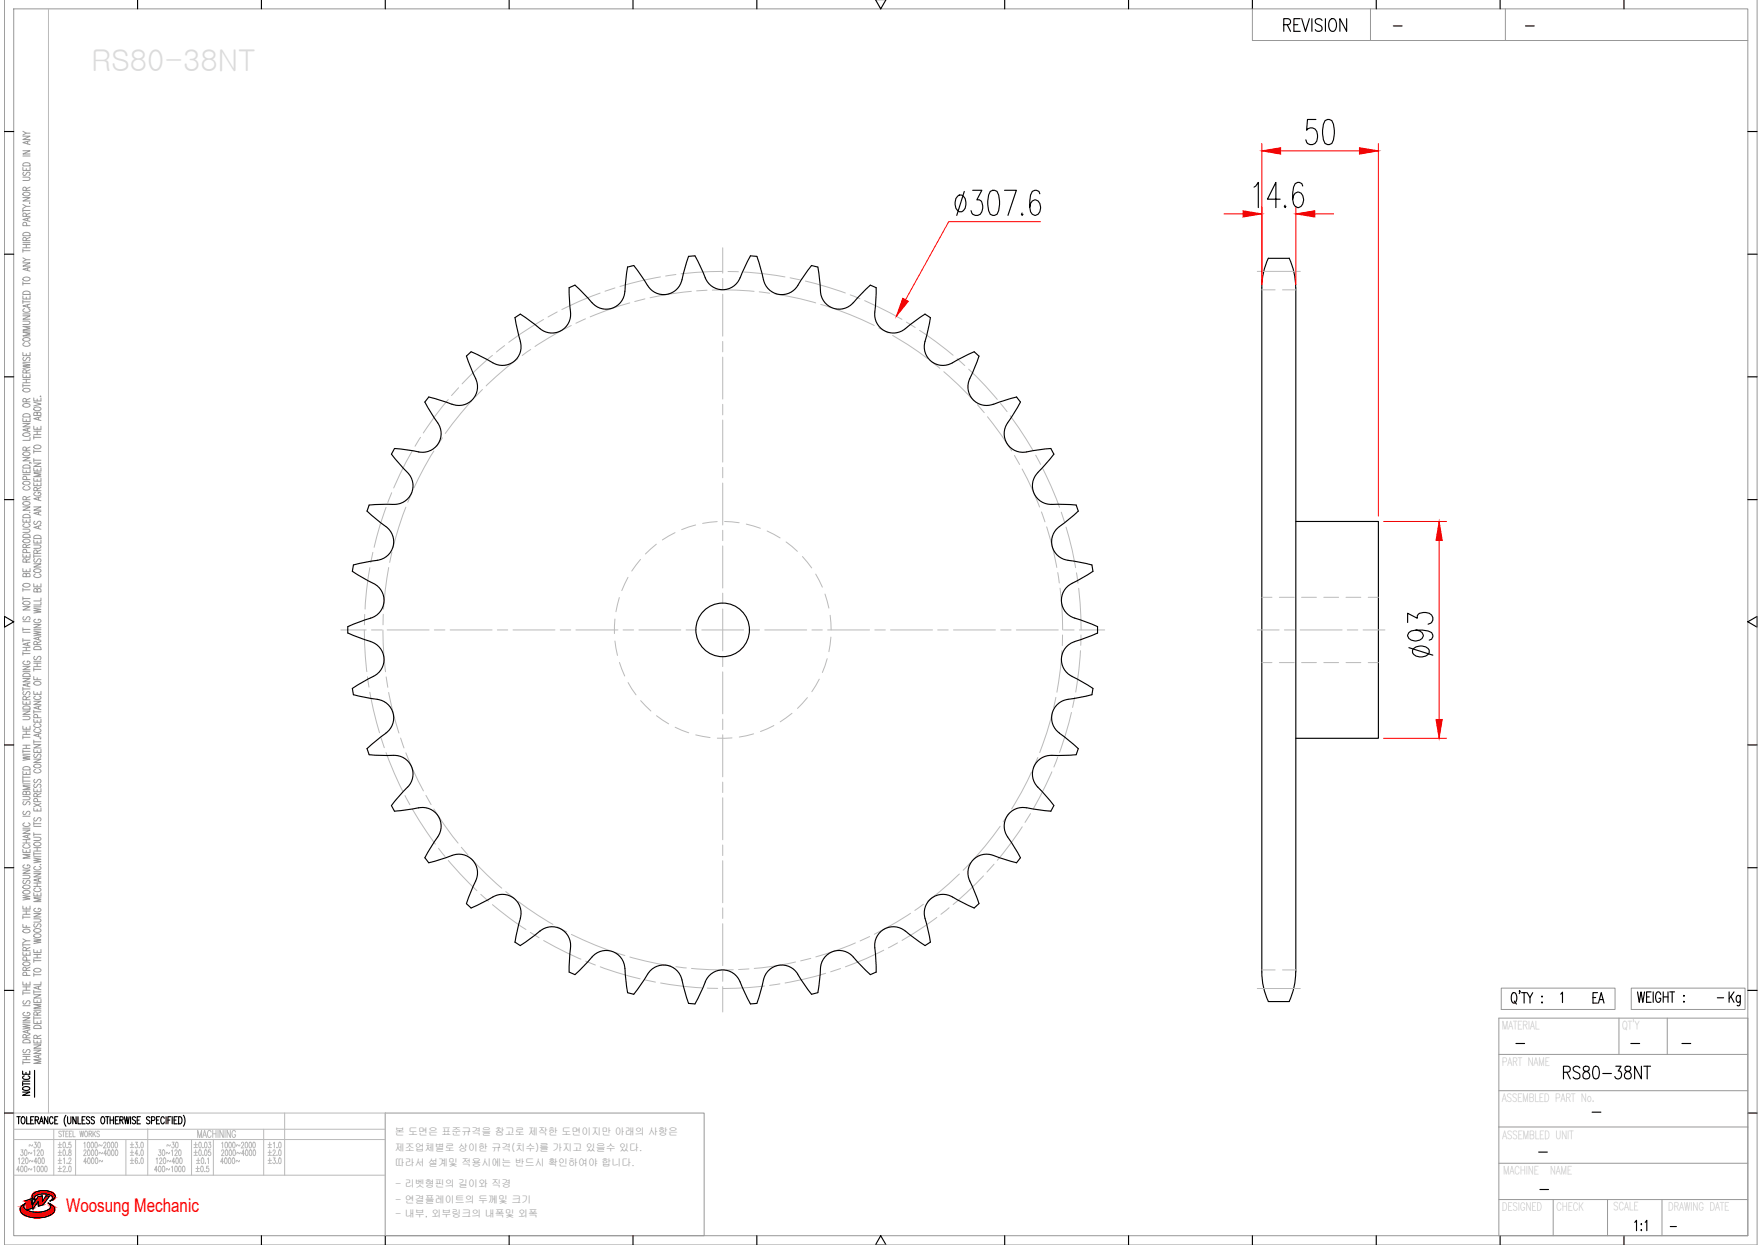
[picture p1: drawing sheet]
<svg xmlns="http://www.w3.org/2000/svg" width="297mm" height="210mm" viewBox="0 0 297 210" stroke-linecap="round" stroke-linejoin="round" font-family="sans-serif">
<defs><g id="words">
<text font-size="5.3" x="290.7" y="170.7">Kg</text>
<text font-size="4.9" x="267.8" y="170.4">EA</text>
<text font-size="3.2" fill="#f00" x="11.1" y="204.3">Woosung Mechanic</text>
<g font-size="2.6">
<text x="234.2" y="5.6">-</text>
<text x="256.5" y="5.6">-</text>
<text x="288.9" y="169.3">-</text>
<text x="254.7" y="177.1">-</text>
<text x="274.1" y="177.1">-</text>
<text x="282.9" y="177.1">-</text>
<text x="267.8" y="188.7">-</text>
<text x="258.6" y="195.4">-</text>
<text x="258.9" y="201.8">-</text>
<text x="280.8" y="208.1">-</text>
</g>
<g font-size="1.7" fill="#989898">
<text x="66.6" y="191.4">본 도면은 표준규격을 참고로 제작한 도면이지만 아래의 사항은</text>
<text x="66.6" y="194.1">제조업체별로 상이한 규격(치수)를 가지고 있을수 있다.</text>
<text x="66.6" y="196.6">따라서 설계및 적용시에는 반드시 확인하여야 합니다.</text>
<text x="66.7" y="200.2">- 리벳형핀의 길이와 직경</text>
<text x="66.7" y="202.8">- 연결플레이트의 두께및 크기</text>
<text x="66.7" y="205.2">- 내부, 외부링크의 내폭및 외폭</text>
</g>
</g></defs>
<!-- layer: 0 -->
<g fill="none" stroke="#989898" stroke-width=".17">
<path d="M.7 -.1v210h295.7v-210M2.3 1.5h292.5v206.8h-292.5zM211.3 1.5v5.3h83.5M231.2 1.5v5.3M253.9 1.5v5.3M3.9 33.3h1.2l-1.2 .6h1.2M3.9 29.9h.8l.4 .2-.2 .3h-1M3.9 28.2v.5h1.2v-.5M3.9 25.4h1.2l-1.2 .6h1.2M3.9 23h1.2l-1.2 .5h1.2M3.9 35.2v.6M3.9 35.5h1.2"/>
<path d="M3.9 34.5l.5 .3M3.9 26.3h1.2M3.9 22.1l.5 .4M3.9 39.3a.82 .82 0 0 1 1.2 .1v.3h-1.2zM3.9 32.5a.91 .91 0 0 1 1.2 .1 .64 .64 0 0 1-.6 .4 .64 .64 0 0 1-.6-.4zM3.9 27.6a.84 .84 0 0 1 1.2 .1v.3h-1.2zM4 29l-.1 .4 .1 .2 .3-.1a.52 .52 0 0 1 .7-.4l.1 .3-.2 .2M4.4 36.5v-.5h-.4l-.1 .5h1.2M4.4 32.1l-.1-.5h-.4v.5h1.2M4.4 28.4v.3M4.5 38.1l-.1-.5-.1-.1-.4 .1v.5h1.2M4.7 23.8v.4"/>
<path d="M4.7 36.8v.4M5 34.2v.1zM5.1 36.7l-1.2 .3 1.2 .3M5.1 34.8h-.7l-.5 .3M5.1 23.7l-1.2 .3 1.2 .4M5.1 22.5h-.7l-.5 .3M5.1 35.9l-.7 .3M5.1 31.6l-.7 .2M3.9 59.4v.6h1.2v-.6M3.9 54.1h.8l.4 .3-.2 .3h-1M3.9 53.2h1.2l-1.2 .6h1.2M3.9 49.9v.5h1.2v-.5"/>
<path d="M3.9 44.3h1.2l-1.2 .6h1.2M3.9 42v.5M3.9 47.5v.6M3.9 50.6v.6M3.9 52.9h1.2M3.9 50.9h1.2M3.9 47.8h1.2M3.9 43.5l.5 .3M3.9 42.3h1.2M3.9 41.8h1.2M3.9 41.2h1.2M3.9 40.9h1.2"/>
<path d="M3.9 57.1a.91 .91 0 0 1 1.2 0 .69 .69 0 0 1-1.2 .3zM3.9 49.2a.82 .82 0 0 1 1.2 .2v.2h-1.2zM3.9 46.9a.71 .71 0 0 1 1.2 .2 .7 .7 0 0 1-1.2-.1zM4.2 57.8a.32 .32 0 0 0-.3 .4 .32 .32 0 0 0 .4 .2h.3a.32 .32 0 0 0 .5-.2 .32 .32 0 0 0-.3-.4M4.2 52a.32 .32 0 0 0-.3 .5 .32 .32 0 0 0 .4 .2h.3a.32 .32 0 0 0 .5-.2 .32 .32 0 0 0-.3-.5M4.4 40.6v-.5h-.4l-.1 .5h1.2M4.4 41.2v.6M4.4 50.1v.3M4.4 59.6v.4M4.7 45.2v.4M4.7 51.4v.4M5.1 56h-1.2l1.2 .3-1.2 .3h1.2"/>
<path d="M5.1 55h-1.2l1.2 .3-1.2 .4h1.2M5.1 51.3l-1.2 .3 1.2 .3M5.1 45.1l-1.2 .3 1.2 .3M5.1 43.8h-.7l-.5 .3M5.1 40l-.7 .3M3.9 79.2v.5h1.2v-.5M3.9 77.1h1.2l-1.2 .6h1.2M3.9 73.2a.72 .72 0 0 1 1.2 .2 .87 .87 0 0 1-1.2 0zM3.9 71.4h1.2l-1.2 .6h1.2M3.9 70.5v.6h1.2v-.6M3.9 63.1v.5h1.2v-.5M3.9 61.3l1.2 .2-1.2 .2 1.2 .2-1.2 .2"/>
<path d="M3.9 64.7v.6M3.9 65h1.2M3.9 64.5h1.2M3.9 64h1.2M3.9 61.1h1.2M3.9 78.5a.84 .84 0 0 1 1.2 .1v.3h-1.2zM3.9 76.4a.71 .71 0 0 1 1.2 .2 .7 .7 0 0 1-1.2-.2zM3.9 69.9a.79 .79 0 0 1 1.2 .1v.3h-1.2zM3.9 68.2a.91 .91 0 0 1 1.2 .1 .69 .69 0 0 1-1.2 .2zM3.9 65.6a.74 .74 0 0 1 1.2 .2 .7 .7 0 0 1-1.2-.1zM4 60.2a.29 .29 0 0 0-.1 .5 .29 .29 0 0 0 .5-.1l.1-.2a.31 .31 0 0 1 .5-.1 .31 .31 0 0 1-.1 .5M4.4 75.9v-.5h-.5v.5h1.2"/>
<path d="M4.4 67.7v-.4l-.4-.1-.1 .5h1.2M4.4 62.9v-.5h-.5v.5h1.2M4.4 63.3v.3M4.4 64v.5M4.4 70.8v.3M4.4 79.4v.3M4.7 72.3v.4M5 78l.3 .1M5.1 73.8v.4h-1.2M5.1 72.2l-1.2 .3 1.2 .3M5.1 75.4l-.7 .2M5.1 67.2l-.7 .3"/>
<path d="M5.1 62.3l-.7 .3M5.7 78.9v.5h1.2v-.5M5.7 78.1h1.2l-1.2 .5h1.2M5.7 71.9v.5h1.2v-.5M5.7 67.8l1.2 .3-1.2 .3M5.7 67.1v.5h1.2v-.5M5.7 73.5v.5M5.7 75.8v.6M5.7 77.3v.6M5.7 77.6h1.2M5.7 76.1h1.2M5.7 73.7h1.2"/>
<path d="M5.7 73.3h1.2M5.7 72.7h1.2M5.8 75.2a.71 .71 0 0 1 1.1 .2 .73 .73 0 0 1-1.2-.1zM5.8 68.8a.91 .91 0 0 1 1.1 0 .69 .69 0 0 1-1.1 .3zM6.3 69.7l.2-.2h.3l.1 .2v.4h-1.2l.1-.6 .4 .1 .1 .5M6.3 67.3v.3M6.3 72.1v.3M6.3 72.7v.6M6.3 79.1v.3M6.5 70.4v.4M6.8 66.8h.1zM6.9 79.7h-1.2l1.2 .3-1.2 .4h1.2"/>
<path d="M6.9 70.3l-1.2 .3 1.2 .3M3.9 95.9v.5h1.2v-.5M3.9 93.4v.5h1.2v-.5M3.9 89.2h1l.2 .2-.2 .3-1 .1M3.9 87.5v.5h1.2v-.5M3.9 85.5h1.2l-1.2 .5h1.2M3.9 99.2v.5M3.9 99.4h1.2M3.9 80h1.2M3.9 98.5a.91 .91 0 0 1 1.2 .1 .64 .64 0 0 1-.6 .4 .64 .64 0 0 1-.6-.4zM3.9 91.1a.71 .71 0 0 1 1.2 .2 .73 .73 0 0 1-1.2-.2zM3.9 90.2a.79 .79 0 0 1 1.2 .1v.3h-1.2z"/>
<path d="M3.9 86.9a.82 .82 0 0 1 1.2 .1v.3h-1.2zM3.9 84.7a.91 .91 0 0 1 1.2 .1 .64 .64 0 0 1-.6 .4 .64 .64 0 0 1-.6-.4zM3.9 81.3a.91 .91 0 0 1 1.2 .1 .64 .64 0 0 1-.6 .4 .64 .64 0 0 1-.6-.4zM4.2 88.3a.32 .32 0 0 0-.3 .4 .32 .32 0 0 0 .4 .2h.3a.32 .32 0 0 0 .5-.2 .32 .32 0 0 0-.3-.4M4.2 82a.32 .32 0 0 0-.3 .4 .32 .32 0 0 0 .4 .2h.3a.32 .32 0 0 0 .5-.2 .32 .32 0 0 0-.3-.4M4.4 96.9l.3-.2h.3l.1 .2v.3h-1.2l.1-.5h.4v.5M4.4 94.8v-.5l-.4-.1-.1 .6h1.2M4.4 92.3l-.1-.5-.4 .1v.4h1.2M4.4 84.3v-.5l-.4-.1-.1 .6h1.2M4.4 87.7v.3M4.4 93.6v.3M4.4 96.1v.3"/>
<path d="M4.5 93.2l-.1-.5h-.5v.5h1.2M4.5 80.8l-.1-.4-.1-.1-.4 .1v.4h1.2M5 86.4h.1M5.1 94.2l-.7 .3M5.1 91.8l-.7 .2M5.1 83.7l-.7 .3M5.7 98.4v.5h1.2v-.5M5.7 95.1h1.2l-1.2 .5h1.2M5.7 91.9h.9l.3 .2-.2 .3h-1M5.7 91v.6h1.2v-.6M5.7 85.5h1.2l-1.2 .5h1.2M5.7 81.4v.5h1.2v-.5"/>
<path d="M5.7 80.6v.5h1.2v-.5M5.7 93.5v.6M5.7 93.8h1.2M5.8 96a.91 .91 0 0 1 1.1 .1 .64 .64 0 0 1-.6 .4 .64 .64 0 0 1-.6-.4zM5.8 90.4a.79 .79 0 0 1 1.1 .1v.3h-1.2zM5.9 94.2a.29 .29 0 0 0-.2 .5 .29 .29 0 0 0 .5-.1l.1-.2a.31 .31 0 0 1 .5-.1 .31 .31 0 0 1-.1 .5M5.9 87.9l-.2 .2 .2 .3 .3-.1 .1-.3a.3 .3 0 0 1 .5-.1 .3 .3 0 0 1-.1 .5M6 96.8a.32 .32 0 0 0-.3 .4 .32 .32 0 0 0 .5 .2h.2a.32 .32 0 0 0 .5-.2 .32 .32 0 0 0-.3-.4M6 83a.32 .32 0 0 0-.3 .4 .32 .32 0 0 0 .5 .2h.2a.34 .34 0 0 0 .5-.3 .34 .34 0 0 0-.5-.3v.2M6.3 99.4l.2-.2 .3 .1 .1 .1v.4h-1.2l.1-.5h.4l.1 .5M6.3 93.3l-.1-.5h-.4l-.1 .5h1.2M6.3 82.7l-.1-.5h-.4l-.1 .5h1.2"/>
<path d="M6.3 80.8v.3M6.3 81.6v.3M6.3 91.2v.4M6.3 98.6v.3M6.5 83.9v.4M6.5 86.4v.4M6.5 88.7v.4M6.9 88.6l-1.2 .3 1.2 .3M6.9 86.2l-1.2 .3 1.2 .4M6.9 83.8l-1.2 .3 1.2 .3M6.9 92.7l-.6 .3M6.9 82.2l-.6 .3"/>
<path d="M3.9 119.9h1.2l-1.2 .6h1.2M3.9 118.2v.5h1.2v-.5M3.9 114.4h1.2l-1.2 .5h1.2M3.9 112.3h1.2l-1.2 .6h1.2M3.9 102.3h1.2l-1.2 .5h1.2M3.9 100.6v.6M3.9 105.8v.6M3.9 107.6v.6M3.9 109.9v.6M3.9 115.9v.5M3.9 116.2h1.2M3.9 113.2h1.2"/>
<path d="M3.9 110.2h1.2M3.9 109.7h1.2M3.9 109.1h1.2M3.9 107.9h1.2M3.9 106.6h1.2M3.9 106.1h1.2M3.9 104.8h1.2M3.9 100.9h1.2M3.9 119.2a.84 .84 0 0 1 1.2 .1v.3h-1.2zM3.9 113.7a.82 .82 0 0 1 1.2 .1v.3h-1.2zM3.9 101.5a.91 .91 0 0 1 1.2 .1 .69 .69 0 0 1-1.2 .2zM4 116.6a.29 .29 0 0 0-.1 .5 .29 .29 0 0 0 .5-.1l.1-.2a.31 .31 0 0 1 .5-.1 .31 .31 0 0 1-.1 .5"/>
<path d="M4 104a.29 .29 0 0 0-.1 .4 .29 .29 0 0 0 .5 0l.1-.3a.31 .31 0 0 1 .5-.1 .31 .31 0 0 1-.1 .5M4.2 111.5a.32 .32 0 0 0-.3 .4 .32 .32 0 0 0 .4 .2h.3a.34 .34 0 0 0 .5-.3 .34 .34 0 0 0-.5-.3v.2M4.4 118v-.5l-.4-.1-.1 .6h1.2M4.4 109.1v.6M4.4 118.4v.3M4.7 108.4v.4M4.7 115.3v.4M5.1 115.2l-1.2 .3 1.2 .3M5.1 108.3l-1.2 .3 1.2 .3M5.1 117.4l-.7 .3M5.7 118.2h1.2l-1.2 .6h1.2M5.7 116.6v.5h1.2v-.5"/>
<path d="M5.7 114.1v.5h1.2M5.7 106.4l1.2 .2-1.2 .2 1.2 .2-1.2 .2M5.7 105.3h1.2l-1.2 .5h1.2M5.7 102.5l1.2 .3-1.2 .1 1.2 .3-1.2 .1M5.7 112.6v.5M5.7 119.7v.6M5.7 112.9h1.2M5.7 112.4h1.2M5.7 111.8h1.2M5.7 111.5h1.2M5.7 106.2h1.2M5.7 102.3h1.2"/>
<path d="M5.8 115a.71 .71 0 0 1 1.1 .3 .7 .7 0 0 1-1.2-.2zM5.8 109.1a.84 .84 0 0 1 1.1 .2v.2h-1.2zM5.9 110.7a.29 .29 0 0 0-.2 .4 .29 .29 0 0 0 .5 0l.1-.3a.31 .31 0 0 1 .5-.1 .31 .31 0 0 1-.1 .5M6 117.4a.32 .32 0 0 0-.3 .4 .32 .32 0 0 0 .5 .2h.2a.32 .32 0 0 0 .5-.2 .32 .32 0 0 0-.3-.4M6 104.4a.32 .32 0 0 0-.3 .4 .32 .32 0 0 0 .5 .2h.2a.33 .33 0 0 0 .5-.3 .33 .33 0 0 0-.5-.3v.2M6.3 108.7l-.1-.5h-.4l-.1 .5h1.2M6.3 111.8v.6M6.3 114.3v.3M6.3 116.7v.4M6.5 107.5v.4M6.5 119.1v.4M6.9 119l-1.2 .3 1.2 .3"/>
<path d="M6.9 107.3l-1.2 .3 1.2 .4M6.9 101.5v.5h-1.2M6.9 100.8v.5h-1.2M6.9 108.1l-.6 .3M3.9 139.9h1.2l-1.2 .6h1.2M3.9 134.3h.8l.4 .2-.2 .3h-1M3.9 130v.6h1.2v-.6M3.9 127.4l1.2 .2-1.2 .2 1.2 .2-1.2 .2M3.9 122.4v.6h1.2v-.6M3.9 120.8h.8l.4 .2-.2 .3h-1M3.9 124v.6M3.9 126.4v.6"/>
<path d="M3.9 130.8v.5M3.9 131.4v.6M3.9 139.6h1.2M3.9 137.6h1.2M3.9 132.2h1.2M3.9 131.7h1.2M3.9 131h1.2M3.9 127.2h1.2M3.9 126.7h1.2M3.9 126.2h1.2M3.9 125.6h1.2M3.9 124.3h1.2"/>
<path d="M3.9 123.8h1.2M3.9 123.3h1.2M3.9 129.4a.82 .82 0 0 1 1.2 .1v.3h-1.2zM4 136.8a.29 .29 0 0 0-.1 .4 .29 .29 0 0 0 .5 0l.1-.3a.31 .31 0 0 1 .5-.1 .31 .31 0 0 1-.1 .5M4 135.1l-.1 .2 .1 .4 .3-.1 .2-.3a.3 .3 0 0 1 .5-.1 .3 .3 0 0 1-.1 .5M4.2 138.7a.32 .32 0 0 0-.3 .4 .32 .32 0 0 0 .4 .3h.3a.32 .32 0 0 0 .5-.3 .32 .32 0 0 0-.3-.4M4.4 133.6l.3-.2h.3l.1 .2v.4h-1.2l.1-.6 .4 .1v.5M4.4 122.6v.4M4.4 123.3v.5M4.4 125.6v.6M4.4 130.2v.4M5.1 132.5h-1.2l1.2 .3-1.2 .3h1.2"/>
<path d="M5.7 136.2v.5h1.2v-.5M5.7 133v.5h1.2v-.5M5.7 128h1.2l-1.2 .6h1.2M5.7 126.3v.6h1.2v-.6M5.7 125.5h1.2l-1.2 .6h1.2M5.7 121.3v.5h1.2v-.5M5.7 124.8v.5M5.7 138.6v.5M5.7 139.3h1.2M5.7 138.9h1.2M5.7 135.5l1.2 .5M5.7 125.1h1.2"/>
<path d="M5.7 120h1.2M5.8 129a.91 .91 0 0 1 1.1 .1 .69 .69 0 0 1-1.1 .2zM5.9 137.9a.29 .29 0 0 0-.2 .4 .29 .29 0 0 0 .5 0l.1-.3a.31 .31 0 0 1 .5-.1 .31 .31 0 0 1-.1 .5M5.9 132.2l-.2 .4a.26 .26 0 0 0 .2 .2 .26 .26 0 0 0 .3-.2l.1-.2a.31 .31 0 0 1 .5-.1 .31 .31 0 0 1-.1 .5M5.9 131.4a.29 .29 0 0 0-.2 .5 .29 .29 0 0 0 .5-.1l.1-.2a.31 .31 0 0 1 .5-.1 .31 .31 0 0 1-.1 .5M5.9 127.1a.29 .29 0 0 0-.2 .5 .29 .29 0 0 0 .5-.1l.1-.2a.31 .31 0 0 1 .5-.1 .31 .31 0 0 1-.1 .5M6 129.7a.32 .32 0 0 0-.3 .4 .32 .32 0 0 0 .5 .2h.2a.32 .32 0 0 0 .5-.2 .32 .32 0 0 0-.3-.4M6 122.9a.32 .32 0 0 0-.3 .4 .32 .32 0 0 0 .5 .2h.2a.32 .32 0 0 0 .5-.2 .32 .32 0 0 0-.3-.4M6 122a.32 .32 0 0 0-.3 .5 .32 .32 0 0 0 .5 .2h.2a.32 .32 0 0 0 .5-.2 .32 .32 0 0 0-.3-.5M6.3 134.3l-.1-.4-.4-.1-.1 .5h1.2M6.3 121.4v.4M6.3 126.5v.4"/>
<path d="M6.3 133.2v.3M6.3 136.4v.3M6.3 135.2v-.5l-.2-.1-.3 .1-.1 .5h1.2M6.3 121v-.5h-.5l-.1 .5h1.2M6.5 123.8v.4M6.8 124.5h.1zM6.9 123.6l-1.2 .4 1.2 .3M6.9 135.5l-1.2 .5M6.9 133.8l-.6 .2M3.9 155.8v.6h1.2M3.9 152.8v.5h1.2v-.5M3.9 151l1.2 .1-1.2 .2 1.2 .2-1.2 .2"/>
<path d="M3.9 149.5a.72 .72 0 0 1 1.2 .1 .87 .87 0 0 1-1.2 0zM3.9 147.6h.8l.4 .2-.2 .3h-1M3.9 146.7h1.2l-1.2 .5h1.2M3.9 143.2v.5h1.2v-.5M3.9 154.4v.5M3.9 159v.6M3.9 159.3h1.2M3.9 158.3l.5 .3M3.9 154.6h1.2M3.9 154.1h1.2M3.9 153.6h1.2M3.9 142.1h1.2"/>
<path d="M3.9 141.6h1.2M3.9 156.8a.91 .91 0 0 1 1.2 .1 .64 .64 0 0 1-.6 .4 .64 .64 0 0 1-.6-.4zM3.9 150.3a.91 .91 0 0 1 1.2 0 .64 .64 0 0 1-.6 .5 .64 .64 0 0 1-.6-.5zM4 148.4a.29 .29 0 0 0-.1 .5 .29 .29 0 0 0 .5-.1l.1-.2a.31 .31 0 0 1 .5-.1 .31 .31 0 0 1-.1 .5M4.2 145.8a.32 .32 0 0 0-.3 .4 .32 .32 0 0 0 .4 .2h.3a.33 .33 0 0 0 .5-.3 .33 .33 0 0 0-.5-.3v.2M4.2 142.4a.32 .32 0 0 0-.3 .4 .32 .32 0 0 0 .4 .2h.3a.32 .32 0 0 0 .5-.2 .32 .32 0 0 0-.3-.4M4.4 141.6v.5M4.4 143.4v.3M4.4 152.9v.4M4.4 153.6v.5M4.4 156v.4M4.7 140.8v.4"/>
<path d="M5.1 158.6h-.7l-.5 .3M5.1 144.1h-1.2l1.2 .3-1.2 .3h1.2M5.1 140.7l-1.2 .3 1.2 .4M5.1 159.7l-.7 .3M5.7 158.3l1.2 .2-1.2 .2 1.2 .2-1.2 .2M5.7 154.9h.9l.3 .2-.2 .3-1 .1M5.7 154h1.2l-1.2 .6h1.2M5.7 150.5v.6h1.2v-.6M5.7 147.3h1.2l-1.2 .5h1.2M5.7 144.7l1.2 .2-1.2 .2 1.2 .2-1.2 .2M5.7 141.2h.9l.3 .2-.2 .3h-1M5.7 140.4v.5"/>
<path d="M5.7 143.7v.5M5.7 149.5h1.2M5.7 148.9h1.2M5.7 147h1.2M5.7 144.4h1.2M5.7 143.9h1.2M5.7 143.5h1.2M5.7 142.9h1.2M5.7 140.7h1.2M5.8 157.6a.71 .71 0 0 1 1.1 .2 .7 .7 0 0 1-1.2-.1zM5.8 156.7a.71 .71 0 0 1 1.1 .2 .7 .7 0 0 1-1.2-.1zM5.8 142.1a.71 .71 0 0 1 1.1 .3 .7 .7 0 0 1-1.2-.2z"/>
<path d="M5.9 155.8l-.2 .1 .2 .4 .3-.1 .1-.3a.3 .3 0 0 1 .5-.1 .3 .3 0 0 1-.1 .5M6 153.1a.32 .32 0 0 0-.3 .4 .32 .32 0 0 0 .5 .2h.2a.34 .34 0 0 0 .5-.3 .34 .34 0 0 0-.5-.3v.2M6 149.7a.32 .32 0 0 0-.3 .4 .32 .32 0 0 0 .5 .2h.2a.32 .32 0 0 0 .5-.2 .32 .32 0 0 0-.3-.4M6 146.1a.32 .32 0 0 0-.3 .4 .32 .32 0 0 0 .5 .2h.2a.32 .32 0 0 0 .5-.2 .32 .32 0 0 0-.3-.4M6.3 142.9v.6M6.3 148.9v.6M6.3 150.7v.4M6.5 148.2v.4M6.8 145.8h.1zM6.9 151.4h-1.2l1.2 .3-1.2 .3h1.2M6.9 148.1l-1.2 .3 1.2 .3M3.9 172.7l1.2 .2-1.2 .2 1.2 .2-1.2 .2"/>
<path d="M3.9 171.6h1.2l-1.2 .5h1.2M3.9 165.5v.6h1.2v-.6M3.9 160.5v.6h1.2v-.6M3.9 179.1h1.2M3.9 167.1v.6M3.9 178.9v.5M3.9 178.7h1.2M3.9 178.1h1.2M3.9 177.8h1.2M3.9 172.4h1.2M3.9 169.6h1.2M3.9 167.4h1.2"/>
<path d="M3.9 167h1.2M3.9 166.4h1.2M3.9 175.4a.82 .82 0 0 1 1.2 .1v.3h-1.2zM3.9 162.3a.71 .71 0 0 1 1.2 .3 .7 .7 0 0 1-1.2-.2zM4 176.9l-.1 .2 .1 .4 .3-.1 .2-.3a.3 .3 0 0 1 .5-.1 .3 .3 0 0 1-.1 .5M4 168.7a.29 .29 0 0 0-.1 .5 .29 .29 0 0 0 .5-.1l.1-.2a.31 .31 0 0 1 .5-.1 .31 .31 0 0 1-.1 .5M4.2 170.7a.32 .32 0 0 0-.3 .4 .32 .32 0 0 0 .4 .2h.3a.33 .33 0 0 0 .5-.3 .33 .33 0 0 0-.5-.3v.2M4.4 175v-.5l-.4-.1-.1 .6h1.2M4.4 163.6v-.5h-.4l-.1 .5h1.2M4.4 160.3v-.5h-.4l-.1 .5h1.2M4.4 160.7v.4M4.4 165.7v.4"/>
<path d="M4.4 166.4v.6M4.4 178.1v.6M4.5 164.5l-.1-.5h-.5v.5h1.2M4.5 161.9l-.1-.5-.1-.1-.4 .1v.5h1.2M4.7 173.7v.4M5.1 173.6l-1.2 .3 1.2 .4M5.1 174.4l-.7 .3M5.1 163.1l-.7 .2M5.7 177.1h1.2l-1.2 .5h1.2M5.7 176.2h1.2l-1.2 .5h1.2M5.7 175.3v.5h1.2v-.5M5.7 172v.6h1.2v-.6"/>
<path d="M5.7 168.5v.5h1.2v-.5M5.7 167.7h1.2l-1.2 .6h1.2M5.7 160.1v.5h1.2v-.5M5.7 171.6h1.2M5.7 161.7v.6M5.7 164.1v.5M5.7 166.9v.6M5.7 171.4v.5M5.7 170.3h1.2M5.7 167.2h1.2M5.7 164.3h1.2M5.7 162h1.2"/>
<path d="M5.7 161.5h1.2M5.7 160.9h1.2M5.8 173a.82 .82 0 0 1 1.1 .1v.3h-1.2zM5.8 163.4a.71 .71 0 0 1 1.1 .3 .87 .87 0 0 1-1.2 0zM6.3 175.1l-.1-.5h-.4l-.1 .5h1.2M6.3 171.1l-.1-.4-.4-.1-.1 .5h1.2M6.3 160.3v.3M6.3 160.9v.6M6.3 168.7v.3M6.3 172.2v.4M6.3 175.5v.3M6.5 166.3v.4"/>
<path d="M6.5 177.9v.4M6.9 178.7h-1.2l1.2 .3-1.2 .3h1.2M6.9 177.8l-1.2 .3 1.2 .3M6.9 169.3h-1.2l1.2 .4-1.2 .3h1.2M6.9 166.2l-1.2 .3 1.2 .4M6.9 165.5v.5h-1.2M6.9 174.5l-.6 .3M6.9 170.6l-.6 .3M252.8 177.8h42M252.8 171.7h42v36.6h-42zM253.2 166.6h19.2v3.6h-19.2zM273.1 171.7v6.1"/>
<path d="M275.2 166.6h19.2v3.6h-19.2zM281.2 171.7v6.1M65 187.7h53.8v20.6h-53.8zM252.8 196.1h42M252.8 183.9h42M252.8 190h42M252.8 202.2h42M262 202.2v6.1M271.2 202.2v6.1M280.3 202.2v6.1"/>
</g>
<g fill="none" stroke="#000" stroke-width=".19">
<path d="M23.2 -.1v1.6M44.1 -.1v1.6M65 -.1v1.6M85.9 -.1v1.6M106.8 -.1v1.6M127.7 -.1v1.6M147.7 -.1l.9 1.6 .9-1.6M169.5 -.1v1.6M190.4 -.1v1.6M211.3 -.1v1.6M232.1 -.1v1.6M253 -.1v1.6"/>
<path d="M273.9 -.1v1.6M216.5 4.2h.8a.52 .52 0 0 0 .4-.5 .52 .52 0 0 0-.4-.6h-.8v2.2M217.1 4.2l.6 1.1M218.3 4.2h.6M219.3 3.1h-1v2.2h1M219.6 3.1l.6 2.2 .7-2.2M221.3 3.1v2.2M223 3.4a.58 .58 0 0 0-.7-.3 .58 .58 0 0 0-.4 .8l.8 .4a.53 .53 0 0 1 .3 .5 .53 .53 0 0 1-.4 .5h-.3l-.4-.3M223.6 3.1v2.2M224.5 3.3l.1-.2a.93 .93 0 0 1 .8 1.4l-.1 .3a.57 .57 0 0 1-.5 .5 .57 .57 0 0 1-.6-.5 1.47 1.47 0 0 1 .3-1.5zM227.1 3.1v2.2l-1.1-2.2v2.2M.7 22.2h1.6"/>
<path d="M294.8 22.2h1.6M.7 42.9h1.6M87.8 57.6a3.1 3.1 0 0 1-1.1 3.3 3.1 3.1 0 0 1-3.6 .3M91.1 55.4l-3.3-2.4-.7 .4-.2 .2 .9 4M105.4 49.1a3.2 3.2 0 0 1-2.4 2.9 3.2 3.2 0 0 1-3.5-1.4l-2.5-2.5-.5 .2-.5 .2 .2 3.5a3.2 3.2 0 0 1-1.3 3.6 3.2 3.2 0 0 1-3.8-.2M106.9 44.8l2.3 3.3M106.9 44.8l-1.1 .2-.4 4.1M115 47.2a3.1 3.1 0 0 1-2.5 2.4 3.1 3.1 0 0 1-3.3-1.5M115 47.2l1.1-4 1.1-.1 1.6 3.2a3.2 3.2 0 0 0 3.1 2.5 3.2 3.2 0 0 0 3.2-2.5l1.5-3.2 1.1 .1 1.1 4M128.8 47.2a3.1 3.1 0 0 0 2.5 2.4 3.1 3.1 0 0 0 3.3-1.5M136.9 44.8l1.1 .2 .4 3.5a3.2 3.2 0 0 0 1.8 3.3 3.2 3.2 0 0 0 3.7-.8M136.9 44.8l-2.3 3.3"/>
<path d="M143.9 51l2.9-2.9 1 .4-.2 3.5a3.2 3.2 0 0 0 1.6 3.8 3.2 3.2 0 0 0 4-.8l2.8-2 .9 .6M156.9 53.5l-.7 3.5a3.2 3.2 0 0 0 .7 3.7 3.2 3.2 0 0 0 3.8 .5M213.9 43.5l-.5 1.4-.4 1.4-.2 2.2v115.4l.2 2.1 .4 1.5 .5 1.4 3.6-.1 .7-2 .4-2.9v-115.4l-.3-2.2-.3-1.4-.5-1.4M213.9 43.6h3.6M294.8 42.9h1.6M.7 63.5h1.6M76.2 68.2l-3.9-1.3-.6 .9 1.8 3a3.2 3.2 0 0 1 .4 4 3.2 3.2 0 0 1-3.9 1.3l-3.4-.5-.2 .3-.4 .7 2.3 2.6a3.2 3.2 0 0 1 1.1 4 3.2 3.2 0 0 1-3.6 1.8l-3.5 .2M80.2 63.8a3.1 3.1 0 0 1-.5 3.5 3.1 3.1 0 0 1-3.4 .8M83.1 61.2l-3.6-1.9-.4 .4-.4 .3 1.5 3.8M160.7 61.2l3.6-1.9 .8 .7-1.3 3.3a3.2 3.2 0 0 0 .1 3.8 3.2 3.2 0 0 0 3.7 1M171.5 66.9l.6 .9-1.8 3a3.2 3.2 0 0 0-.4 4 3.2 3.2 0 0 0 3.9 1.3l3.5-.5M171.5 66.9l-3.9 1.3"/>
<path d="M175.1 79.7a3.2 3.2 0 0 0-.6 3.7 3.2 3.2 0 0 0 3.5 1.6l3.5 .2 .4 1M177.3 75.6l.5 1M177.8 76.6l-2.7 3.1M294.8 63.5h1.6M.7 84.2h1.6M61.9 86.2l2.7 2.2a3.2 3.2 0 0 1 1.7 3.7 3.2 3.2 0 0 1-3.2 2.4l-3.5 .7-.2 1.1 3.1 1.8a3.2 3.2 0 0 1 2.3 3.3 3.2 3.2 0 0 1-2.8 3l-3.3 1.2M62.3 85.2l-.4 1M180.8 98.4a3.2 3.2 0 0 0-1.7 3.4 3.2 3.2 0 0 0 2.7 2.6l3.3 1.2M181.9 86.2l-2.7 2.2a3.2 3.2 0 0 0-1.7 3.7 3.2 3.2 0 0 0 3.2 2.4l3.5 .8 .2 1-3.6 2.1M218.6 87.9h13.9v36.6h-13.9M294.8 84.2h1.6M.7 103.9l1.6 .9-1.6 .9z"/>
<path d="M58.7 105.7v1l3.3 1.3a3.2 3.2 0 0 1 2.8 2.9 3.2 3.2 0 0 1-2.3 3.4l-3.1 1.8 .2 1M59.6 117.1l3.5 .7a3.2 3.2 0 0 1 3.2 2.5 3.2 3.2 0 0 1-1.7 3.7l-2.7 2.2 .4 1M180.8 114l3.6 2.1-.2 1M184.2 117.1l-3.5 .7a3.2 3.2 0 0 0-3.2 2.5 3.2 3.2 0 0 0 1.7 3.7l2.7 2.2-.4 1-3.5 .2a3.2 3.2 0 0 0-3.4 1.6 3.2 3.2 0 0 0 .5 3.7M185.1 105.7v1l-3.3 1.3a3.2 3.2 0 0 0-2.7 2.6 3.2 3.2 0 0 0 1.7 3.4M294.8 104.8l1.6-.9v1.8zM.7 125.6h1.6M62.3 127.2l3.5 .2a3.2 3.2 0 0 1 3.6 1.8 3.2 3.2 0 0 1-1.1 3.9l-2.3 2.7 .5 1 4.1-.6M70.6 136.2a3.1 3.1 0 0 1 3.3 1.4 3.1 3.1 0 0 1-.1 3.5M173.2 136.2a3.1 3.1 0 0 0-3.3 1.4 3.1 3.1 0 0 0 .1 3.5M173.2 136.2l4.1 .6M175.1 132.7l2.7 3.1"/>
<path d="M177.8 135.8l-.5 1M294.8 125.6h1.6M.7 146.3h1.6M73.8 141.1l-2.1 3.5 .6 .9 3.4-1.1a3.2 3.2 0 0 1 3.8 .4 3.2 3.2 0 0 1 .7 3.7M80.2 148.5l-1.5 3.9 .8 .7 3.1-1.6a3.2 3.2 0 0 1 3.8-.2 3.2 3.2 0 0 1 1.4 3.5M87.8 154.8l-.9 4 .9 .6M91.1 157l-3.3 2.4M91.1 157a3.2 3.2 0 0 1 3.8-.2 3.2 3.2 0 0 1 1.3 3.6l-.2 3.5 .5 .2 .5 .2 2.5-2.5a3.2 3.2 0 0 1 3.5-1.5 3.2 3.2 0 0 1 2.4 3M156 159.4l-2.8-2a3.2 3.2 0 0 0-4-.8 3.2 3.2 0 0 0-1.6 3.8l.2 3.5-1 .4-2.9-2.9M156.9 158.8l-.9 .6M163.6 148.5l1.5 3.9-.8 .7-3.1-1.6a3.2 3.2 0 0 0-4.1-.1 3.2 3.2 0 0 0-.9 4l.7 3.4M167.6 144.2a3.1 3.1 0 0 0-3.5 .8 3.1 3.1 0 0 0-.5 3.5"/>
<path d="M167.6 144.2l3.9 1.3M170 141.1l2.1 3.5-.6 .9M294.8 146.3h1.6M.7 167h1.6M105.4 163.3l.4 4.1h.3l.8 .2 2.3-3.3M109.2 164.2a3.2 3.2 0 0 1 3.6-1.4 3.2 3.2 0 0 1 2.4 3l.9 3.4 1.1 .1 1.8-3.8M119 165.5a3.1 3.1 0 0 1 2.9-2 3.1 3.1 0 0 1 2.9 2M143.9 161.4a3.2 3.2 0 0 0-3.7-.9 3.2 3.2 0 0 0-1.8 3.4l-.5 3.5-1 .2-2-2.8a3.2 3.2 0 0 0-3.6-2.1 3.2 3.2 0 0 0-2.6 3.1l-1 3.4-1.1 .1-1.8-3.8M255.2 167.4h.1a.77 .77 0 0 1 .5 1v.3a.41 .41 0 0 1-.4 .4 .41 .41 0 0 1-.4-.4l-.1-.7zM255.4 168.8l.4 .5M256.4 167.1l-.1 .1v-.1v-.1l.1 .1-.1 .4M256.7 167.4h.8"/>
<path d="M257.1 167.4v1.7M257.6 167.4l.5 .8v.9M258.5 167.4l-.4 .8M260.1 168v.1zM260.1 168.9v.2zM263.3 167.6l.3-.3v1.7M267.2 179.9a.45 .45 0 0 0 .1 .7 .76 .76 0 0 1 .7 .4 .76 .76 0 0 1 0 .8 .64 .64 0 0 1-1-.2 .64 .64 0 0 1 .5-.9l.3-.1a.45 .45 0 0 0 .2-.7l-.3-.1zM268.9 179.9l.4-.1a1.05 1.05 0 0 1 .5 1.2l-.3 .8-.4 .1a1.05 1.05 0 0 1-.5-1.2zM272.5 179.8h.9l-.4 .8a.64 .64 0 0 1 .5 .9 .64 .64 0 0 1-1.1 0M274.2 179.9a.45 .45 0 0 0 .1 .7 .7 .7 0 0 1 .8 .5 .7 .7 0 0 1-.3 .8 .63 .63 0 0 1-.8-.5 .63 .63 0 0 1 .5-.7l.3-.1a.43 .43 0 0 0 .3-.5 .43 .43 0 0 0-.3-.3zM276.2 167.2l.3 1.8 .3-1.8 .3 1.8 .3-1.8M276.9 179.8v2.1l-1.2-2.1v2.1"/>
<path d="M277.3 179.8h1.1M277.7 168.1h.5M277.8 179.8v2.1M278.5 167.2h-.8v1.8h.8M278.9 167.2v1.8M280.1 167.7a.4 .4 0 0 0-.4-.5 .4 .4 0 0 0-.4 .5v.9a.4 .4 0 0 0 .2 .3 .4 .4 0 0 0 .5 0l.1-.6h-.3M280.6 168.1h.8M280.6 167.2v1.8M281.4 167.2v1.8M281.7 167.2h.8M282.1 167.2v1.8M284 167.8v.2z"/>
<path d="M284 168.8v.2zM.7 187.7h1.6M2.8 188.3h.6M3.1 188.3v1.2M3.7 188.3h.1a.64 .64 0 0 1 .4 .6 .64 .64 0 0 1-.4 .6 .85 .85 0 0 1-.1-1.2zM3.8 184.1h1.2l-1.2 .6h1.2M3.8 180.6v.5h1.2v-.5M3.8 182.7h1.2M3.8 182.5v.5M3.8 182.3h1.2M3.9 183.4a.71 .71 0 0 1 1.1 .2 .7 .7 0 0 1-1.2-.2zM4.1 181.4a.32 .32 0 0 0-.3 .4 .32 .32 0 0 0 .5 .2l.7-.2v-.2l-.3-.2"/>
<path d="M4.4 180.8v.3M4.5 188.3v1.2h.5M5.2 188.8h.3M5.7 188.3h-.5v1.2h.5M5.8 180.5v4.5M5.9 188.8h.5l.1-.4-.6-.1v1.2M6.2 188.8l.3 .7M6.7 189.5l.3-1.2 .3 1.2M6.8 189.1h.4M8.1 188.3v1.2l-.6-1.2v1.2M8.9 188.5l-.2-.2a.64 .64 0 0 0-.4 .6 .64 .64 0 0 0 .4 .6l.2-.3M9.2 188.8h.4"/>
<path d="M9.7 188.3h-.5v1.2h.5M11.1 188a1.56 1.56 0 0 0 0 1.9M11.4 188.3v.8l.2 .4 .3-.2 .1-1M12.8 188.3v1.2l-.5-1.2v1.2M13.2 188.3v1.2h.4M13.9 188.8h.3M14.4 188.3h-.5v1.2h.5M15.1 188.4l-.2-.1-.3 .1 .1 .3 .4 .3v.3l-.2 .2-.3-.2M15.9 188.4l-.2-.1h-.3v.4l.4 .2 .1 .4-.2 .2-.3-.2M17.2 188.3h.1a.64 .64 0 0 1 .4 .6 .64 .64 0 0 1-.4 .6 .85 .85 0 0 1-.1-1.2zM17.8 188.3h.6M18.1 188.3v1.2"/>
<path d="M18.6 188.8h.5M18.6 188.3v1.2M19.1 188.3v1.2M19.5 188.8h.3M20 188.3h-.5v1.2h.5M20.2 188.8h.5l.1-.4-.6-.1v1.2M20.5 188.8l.3 .7M21 188.3l.2 1.2 .2-1.2 .2 1.2 .2-1.2M22 188.3v1.2M22.9 188.4l-.2-.1h-.3l-.1 .4 .5 .2 .1 .4-.2 .2-.4-.2M23.1 188.8h.4M23.7 188.3h-.6v1.2h.6"/>
<path d="M25.3 188.4a.29 .29 0 0 0-.5-.1 .29 .29 0 0 0 .1 .5l.3 .1 .1 .4-.2 .2-.4-.2M25.6 188.9l.4-.1 .1-.1-.1-.4h-.4v1.2M26.4 188.8h.3M26.9 188.3h-.5v1.2h.5M27.7 188.5l-.2-.2a.64 .64 0 0 0-.4 .6 .64 .64 0 0 0 .4 .6l.2-.3M28 188.3v1.2M28.3 188.8h.3M28.8 188.3h-.5v1.2M29 188.3v1.2M29.4 188.8h.3M29.9 188.3h-.5v1.2h.5M30.1 188.3a.64 .64 0 0 1 .6 .4 .64 .64 0 0 1-.2 .7l-.4 .1z"/>
<path d="M30.9 188a1.66 1.66 0 0 1 0 1.9M263.7 180.8h.8a.52 .52 0 0 0 .4-.5 .52 .52 0 0 0-.4-.5h-.8v2.1M264.3 180.8l.6 1.1M266.5 180.1a.61 .61 0 0 0-.7-.4 .61 .61 0 0 0-.4 .6l.1 .3 .8 .4a.55 .55 0 0 1-.2 .9h-.3l-.4-.3M270.3 181h1.5M294.8 187.7h1.6M23.2 208.3v1.6M44.1 208.3v1.6M65 208.3v1.6M85.9 208.3v1.6M106.8 208.3v1.6M127.7 208.3v1.6"/>
<path d="M148.6 208.3l.9 1.6h-1.8zM169.5 208.3v1.6M190.4 208.3v1.6M211.3 208.3v1.6M232.1 208.3v1.6M253 208.3v1.6M273.9 208.3v1.6M275.7 206.1l.3-.4v1.8M276.8 206.3v.2zM276.8 207.3v.2zM277.5 206.1l.3-.4v1.8"/>
<circle cx="121.9" cy="106.2" r="4.5"/>
</g>
<g fill="none" stroke="#bababa" stroke-width=".17">
<path d="M8.2 1.5v186.2M2.3 187.7h62.7v20.6M2.3 190.4h62.7M2.3 192.1h62.7M2.3 198.1h62.7M3.1 195.4l.2-.2v1M3.3 197.2h-.5l.3-.6v1M3.5 193.9h.4l-.2 .3a.26 .26 0 0 1 .2 .4 .26 .26 0 0 1-.4 0M3.6 196.7l.1-.1a.57 .57 0 0 1 0 1l-.2-.2zM3.7 195.4v-.1a.21 .21 0 0 1 .3 0 .21 .21 0 0 1 0 .3l-.4 .6h.5M4.2 196.7l.1-.1a.57 .57 0 0 1 0 1l-.2-.2zM4.2 193.9h.1a.59 .59 0 0 1 0 .9l-.2-.2z"/>
<path d="M4.4 195.3l.1-.1a.56 .56 0 0 1 0 1l-.2-.4zM5.4 197l-.1 .2-.4-.2-.1 .3M5.4 194.3l-.1 .2-.4-.2-.1 .3M5.5 193l-.1 .2-.4-.2-.1 .3M5.5 195.6l-.1 .3-.3-.3-.1 .3M5.7 196.8l.1-.2v1M5.7 194l.1-.1v.9M5.8 192.6h.3l-.2 .3a.27 .27 0 0 1 .3 .4 .27 .27 0 0 1-.5 .1M6.3 195.9h-.5l.3-.7v1M6.3 194.1v-.1a.21 .21 0 0 1 .3-.1 .21 .21 0 0 1 0 .3l-.4 .6h.5M6.3 196.7l.1-.1a.57 .57 0 0 1 0 1l-.2-.5zM6.5 192.6a.59 .59 0 0 1 0 .9l-.1-.4z"/>
<path d="M6.5 195.3l.1-.1a.56 .56 0 0 1 0 1l-.2-.4zM7 196.7l.1-.1a.54 .54 0 0 1 0 1l-.2-.5zM7 193.9h.1a.56 .56 0 0 1 0 .9l-.2-.4zM7.1 195.3l.1-.1a.59 .59 0 0 1 0 1l-.1-.2zM7.6 196.7l.1-.1a.57 .57 0 0 1 0 1l-.2-.2zM9.1 190.4v7.7M9.8 195.6h.6M9.8 196.1h.6M9.8 197h.6M9.8 197.5h.6M9.8 194.3h.6M9.8 194.8h.6"/>
<path d="M9.8 193h.6M9.8 193.5h.6M10.1 192.6v.8M10.1 193.9v.8M10.1 195.2v.8M10.1 196.6v.8M10.4 190.8l-.2-.1-.3 .1v.2l.5 .4-.2 .3-.3-.2M10.5 190.7h.4M10.6 196.8l.1-.1a.21 .21 0 0 1 .3 0 .21 .21 0 0 1 0 .3l-.4 .6h.5M10.7 195.4l.2-.2v1M10.7 193.9h.1a.59 .59 0 0 1 0 .9l-.2-.2zM10.7 192.6h.1a.59 .59 0 0 1 0 .9l-.2-.1z"/>
<path d="M10.7 190.7v1M11.1 191.2h.3M11.3 197.5h.1M11.3 193.4h.1M11.3 196.1v.1zM11.3 194.7v.1zM11.5 190.7h-.4v1h.4M11.6 195.4v-.1a.21 .21 0 0 1 .3 0 .21 .21 0 0 1 0 .3l-.3 .6h.4M11.6 193.9v.3a.31 .31 0 0 1 .4 .3 .31 .31 0 0 1-.4 .3 .4 .4 0 0 1 .3-.6v-.3zM11.7 196.7l.1-.1a.57 .57 0 0 1 0 1l-.2-.5zM11.7 191.2h.3M11.9 192.6h-.3v.4a.26 .26 0 0 1 .4 .2 .26 .26 0 0 1-.4 .2"/>
<path d="M12.1 190.7h-.4v1h.4M12.3 190.7v1h.4M12.7 192.1v6M13.5 190.7l.1 1 .2-1 .2 1 .1-1M14.1 192.8l.2-.2v.9M14.1 194.1l.1-.1a.21 .21 0 0 1 .3-.1 .21 .21 0 0 1 0 .3l-.4 .6h.4M14.4 190.7h.1a.51 .51 0 0 1 .3 .5 .51 .51 0 0 1-.3 .5 .7 .7 0 0 1-.1-1zM14.6 195.9h-.5l.3-.7v1M14.8 192.6h.1a.59 .59 0 0 1 0 .9l-.2-.4zM14.8 193.9h.1a.56 .56 0 0 1 0 .9l-.2-.4zM14.9 195.3l.1-.1a.59 .59 0 0 1 0 1l-.2-.4zM15 191.2l.4-.1v-.4h-.4v1"/>
<path d="M15.2 191.2l.3 .5M15.4 192.6h.1a.56 .56 0 0 1 0 .9l-.2-.4zM15.5 193.9h.1a.59 .59 0 0 1 0 .9l-.2-.2zM15.5 195.3l.1-.1a.59 .59 0 0 1 0 1l-.2-.2zM15.7 190.7v1M15.8 191.1l.3 .6M16.1 192.6h.1a.59 .59 0 0 1 0 .9l-.2-.1zM16.1 193.9h.1a.59 .59 0 0 1 0 .9l-.2-.4zM16.1 190.7l-.4 .6M16.2 195.3v-.1a.59 .59 0 0 1 0 1l-.1-.4zM16.8 190.8l-.2-.1-.3 .1v.2l.5 .4-.2 .3-.3-.2M17.2 193l-.1 .2-.4-.2v.3"/>
<path d="M17.3 194.3l-.1 .2-.4-.2-.1 .3M17.3 195.6l-.1 .3-.4-.3-.1 .3M17.5 192.8v-.1a.22 .22 0 0 1 .3-.1 .22 .22 0 0 1 .1 .3l-.5 .6h.5M18 194.5h-.5l.3-.6v.9M18.2 192.6h.1a.59 .59 0 0 1 0 .9l-.2-.1zM18.3 193.9a.59 .59 0 0 1 0 .9l-.2-.4zM18.8 192.6h.1a.59 .59 0 0 1 0 .9l-.2-.4zM18.9 193.9h.1a.56 .56 0 0 1 0 .9l-.2-.4zM19.5 192.6h.1a.59 .59 0 0 1 0 .9l-.2-.4zM19.5 193.9h.1a.59 .59 0 0 1 0 .9l-.1-.2zM21.2 192.1v6M22 195.6h.5"/>
<path d="M22 196.1h.5M22 194.3h.5M22 194.8h.5M22 193h.5M22 193.5h.5M22.3 192.6v.8M22.3 193.9v.8M22.3 195.2v.8M22.8 192.6h.4l-.2 .3a.27 .27 0 0 1 .2 .4 .27 .27 0 0 1-.4 .1M23.2 195.4v-.1a.49 .49 0 0 0-.5 .4 .49 .49 0 0 0 .3 .5 .28 .28 0 0 0 .2-.3 .28 .28 0 0 0-.3-.3l-.1 .3M23.2 194.5h-.4l.3-.6v.9M23.5 193.4h.1"/>
<path d="M23.5 196.1v.1zM23.5 194.7v.1zM23.8 195.3l.1-.1a.59 .59 0 0 1 0 1l-.2-.4zM23.8 193.9h.1a.59 .59 0 0 1 0 .9l-.2-.4zM23.8 192.6h.1a.59 .59 0 0 1 0 .9l-.2-.4zM24.9 190.3v7.8M26.3 195.4l.2-.2v1M26.6 197.2h-.5l.3-.6v1M26.8 193.9h.3l-.2 .3a.27 .27 0 0 1 .3 .4 .27 .27 0 0 1-.5 0M26.8 196.7l.1-.1a.57 .57 0 0 1 0 1l-.2-.5zM26.9 195.4l.1-.1a.21 .21 0 0 1 .3 0 .21 .21 0 0 1 0 .3l-.4 .6h.4M27.4 196.7l.1-.1a.57 .57 0 0 1 0 1l-.1-.2z"/>
<path d="M27.4 193.9h.1a.59 .59 0 0 1 0 .9l-.1-.2zM27.6 195.3l.1-.1a.59 .59 0 0 1 0 1l-.2-.4zM28.6 197l-.1 .2-.4-.2-.1 .3M28.6 194.3l-.1 .2-.4-.2-.1 .3M28.7 193l-.1 .2-.4-.2v.3M28.8 195.6l-.1 .3-.4-.3-.1 .3M28.9 196.8l.2-.2v1M28.9 194l.2-.1v.9M29 192.6h.4l-.2 .3a.27 .27 0 0 1 .2 .4 .27 .27 0 0 1-.4 .1M29.5 195.9h-.5l.3-.7v1M29.5 194.1l.1-.2a.26 .26 0 0 1 .3 .1 .26 .26 0 0 1-.1 .4l-.3 .4h.4M29.6 196.7l.1-.1a.57 .57 0 0 1 0 1l-.2-.2z"/>
<path d="M29.7 192.6h.1a.59 .59 0 0 1 0 .9l-.2-.1zM29.7 195.3l.1-.1a.59 .59 0 0 1 0 1l-.2-.4zM30.2 196.7l.1-.1a.57 .57 0 0 1 0 1l-.2-.5zM30.2 193.9h.1a.59 .59 0 0 1 0 .9l-.2-.4zM30.4 195.3l.1-.1a.59 .59 0 0 1 0 1l-.2-.2zM30.8 196.7l.2-.1a.57 .57 0 0 1 0 1l-.2-.2zM32.3 192.1v6M32.7 194.3h.6M32.7 194.8h.6M32.7 193h.6M32.7 193.5h.6M33 192.6v.8"/>
<path d="M33 193.9v.8M33 197h.6M33 197.5h.6M33.1 195.6h.6M33.1 196.1h.6M33.3 196.6v.8M33.3 191.8v-1.2l.4 1.2 .3-1.2v1.2M33.4 195.2v.8M33.6 193.9h.1a.59 .59 0 0 1 0 .9l-.2-.4zM33.6 192.6h.1a.59 .59 0 0 1 0 .9l-.2-.4zM33.9 196.7l.1-.1a.57 .57 0 0 1 0 1l-.2-.5zM34 195.3l.1-.1a.59 .59 0 0 1 0 1l-.2-.4z"/>
<path d="M34.2 191.8l.3-1.2 .3 1.2M34.2 193.4h.1M34.2 194.7v.1zM34.3 191.4h.4M34.6 197.5h.1M34.6 193.9h.1a.59 .59 0 0 1 0 .9l-.2-.2zM34.6 192.6h.1a.59 .59 0 0 1 0 .9l-.2-.1zM34.6 196.1v.1zM35 195.4l.2-.2v1M35.2 196.6h-.3v.4a.28 .28 0 0 1 .4 .3 .28 .28 0 0 1-.5 .2v-.1M35.2 192.6h.3l-.1 .3a.27 .27 0 0 1 .2 .4 .27 .27 0 0 1-.5 .1M35.5 193.9h-.3v.4a.26 .26 0 0 1 .4 .2 .26 .26 0 0 1-.4 .2l-.1-.1"/>
<path d="M35.6 190.9l-.2-.3a.64 .64 0 0 0-.4 .6 .64 .64 0 0 0 .4 .6l.2-.3M35.9 191.1h.5M35.9 190.6v1.2M36 192.1v6M36.4 190.6v1.2M36.8 190.6v1.2M37.4 194.1v-.2a.26 .26 0 0 1 .4 .1 .26 .26 0 0 1-.1 .4l-.4 .4h.5M37.4 192.8l.2-.2v.9M37.6 190.6v1.2l-.5-1.2v1.2M37.7 195.9h-.5l.3-.7v1M38 195.3l.1-.1a.59 .59 0 0 1 0 1l-.2-.4zM38 190.6v1.2"/>
<path d="M38 192.6h.1a.59 .59 0 0 1 0 .9l-.1-.1zM38.1 193.9h.1a.59 .59 0 0 1 0 .9l-.2-.4zM38.6 195.3l.1-.1a.59 .59 0 0 1 0 1l-.2-.2zM38.7 192.6h.1a.56 .56 0 0 1 0 .9l-.2-.4zM38.7 193.9h.1a.59 .59 0 0 1 0 .9l-.1-.2zM38.8 190.6v1.2l-.5-1.2v1.2M39.3 195.3v-.1a.59 .59 0 0 1 0 1l-.2-.4zM39.3 192.6h.1a.59 .59 0 0 1 0 .9l-.1-.1zM39.4 193.9h.1a.59 .59 0 0 1 0 .9l-.2-.2zM39.7 190.9l-.2-.3a.64 .64 0 0 0-.4 .6 .64 .64 0 0 0 .4 .6l.2-.3v-.2h-.2M40.4 195.6l-.1 .3-.4-.3-.1 .3M40.5 193l-.1 .2-.4-.2-.1 .3"/>
<path d="M40.5 194.3l-.1 .2-.4-.2-.1 .3M40.7 192.8l.1-.1a.22 .22 0 0 1 .3-.1 .22 .22 0 0 1 0 .3l-.4 .6h.5M41.2 194.5h-.4l.3-.6v.9M41.4 192.6h.1a.59 .59 0 0 1 0 .9l-.1-.1zM41.5 193.9h.1a.59 .59 0 0 1 0 .9l-.2-.2zM42.1 192.6h.1a.59 .59 0 0 1 0 .9l-.2-.4zM42.1 193.9h.1a.59 .59 0 0 1 0 .9l-.2-.4zM42.7 192.6h.1a.56 .56 0 0 1 0 .9l-.2-.4zM42.8 193.9h.1a.59 .59 0 0 1 0 .9l-.2-.2zM44.5 190.4v7.7M45.2 195.6h.6M45.2 196.1h.6"/>
<path d="M45.2 194.3h.6M45.2 194.8h.6M45.2 193h.6M45.2 193.5h.6M45.5 192.6v.8M45.5 193.9v.8M45.5 195.2v.8M46 194.1l.1-.1a.21 .21 0 0 1 .3-.1 .21 .21 0 0 1 0 .3l-.4 .6h.5M46.1 195.2h.3l-.2 .4a.27 .27 0 0 1 .3 .4 .27 .27 0 0 1-.5 0M46.1 192.8l.2-.2v.9M46.7 193.4h.1M46.7 196.1v.1z"/>
<path d="M46.7 194.7v.1zM47.1 195.3l.1-.1a.59 .59 0 0 1 0 1l-.2-.4zM47.1 193.9h.1a.59 .59 0 0 1 0 .9l-.2-.4zM47.1 192.6h.1a.59 .59 0 0 1 0 .9l-.2-.4zM48 187.7v10.4"/>
</g>
<!-- layer: LOGO -->
<g fill="#f00" stroke="#f00" stroke-width=".17">
<path d="M7 200.7h.6z"/>
<path d="M7.8 201.6h.1z"/>
<path d="M7.1 201.6h.1z"/>
<path d="M8.8 202.2h.2z"/>
<path d="M8.2 202.8l.1 .1z"/>
<path d="M4.1 203l.2-.1z"/>
<path d="M5.7 205.3h1.1z"/>
<path d="M7 200.7l.8 .1zM6.9 200.8h.9z"/>
<path d="M6.9 200.8h1.1zM6.7 200.8h1.3z"/>
<path d="M6.7 200.8h1.5zM6.6 200.8h1.6z"/>
<path d="M6.6 200.8l1.8 .1zM6.3 200.9h2.1z"/>
<path d="M6.3 200.9h2.2zM6.3 200.9h2.2z"/>
<path d="M6.3 200.9l2.4 .1zM6 201l.3-.1 2.4 .1z"/>
<path d="M6 201h2.8zM6 201h2.8z"/>
<path d="M6 201l2.9 .1-.1-.1zM5.8 201.1l.2-.1 2.9 .1z"/>
<path d="M5.8 201.1l3.2 .1zM5.8 201.1l3.2 .1z"/>
<path d="M5.7 201.2l3.4 .1-.1-.1zM5.6 201.3l.1-.1 3.4 .1z"/>
<path d="M7.2 201.3h1.9zM7.2 201.3h1.9z"/>
<path d="M5.6 201.3h1.6zM5.6 201.3h1.5z"/>
<path d="M5.6 201.3h1.3zM5.6 201.3h1.5z"/>
<path d="M7.5 201.3h1.7zM7.5 201.3h1.7z"/>
<path d="M7.8 201.3l1.4 .1zM7.8 201.3l1.4 .1z"/>
<path d="M5.6 201.3h1.3zM5.6 201.3l1.1 .1z"/>
<path d="M8 201.4h1.2zM8 201.4h1.2z"/>
<path d="M5.5 201.4h.9h.3zM5.5 201.4h.9h-.9z"/>
<path d="M8.1 201.4h1.1zM8.1 201.4h1.1z"/>
<path d="M5.5 201.4h.9zM5.5 201.4l.8 .1z"/>
<path d="M8.3 201.4l1 .1zM8.3 201.4l1 .1z"/>
<path d="M5.4 201.5h.9zM5.4 201.5h.8z"/>
<path d="M8.6 201.5h.7zM8.6 201.5h.7z"/>
<path d="M5.4 201.5l.6 .1 .2-.1zM5.4 201.5l.6 .1h-.6z"/>
<path d="M8.6 201.5l.7 .1v-.1zM8.6 201.5l.7 .1z"/>
<path d="M5.4 201.6h.6zM5.4 201.6l.6 .1z"/>
<path d="M7.8 201.6l.5 .1zM7.8 201.6l.5 .1z"/>
<path d="M8.7 201.6l.6 .1zM8.7 201.6l.6 .1z"/>
<path d="M7.1 201.6l.1 .2zM6.4 201.8l.7-.2 .1 .2z"/>
<path d="M5.4 201.7l.5 .1 .1-.1zM5.4 201.7l.5 .1z"/>
<path d="M8.8 201.7h.5zM8.8 201.7l.5 .1z"/>
<path d="M5.4 201.8h.4h.1zM5.4 201.8h.4z"/>
<path d="M5.4 201.8h.4zM5.4 201.8l.4 .1z"/>
<path d="M8.9 201.8l.4 .1v-.1zM8.9 201.8l.4 .1h-.4z"/>
<path d="M8.9 201.9h.4zM8.9 201.9h.4z"/>
<path d="M5.5 201.9l.3 .1v-.1zM5.5 201.9l.3 .1h-.3z"/>
<path d="M8.9 201.9l.3 .1 .1-.1zM8.9 201.9l.3 .1h-.3z"/>
<path d="M5.5 202h.3zM5.5 202h.3z"/>
<path d="M8.9 202h.3zM8.9 202l.3 .1z"/>
<path d="M5.5 202l.4 .2-.1-.2zM5.5 202l.4 .2z"/>
<path d="M8.9 202.1l.1 .1 .2-.1zM8.9 202.1l.1 .1z"/>
<path d="M5.7 202.2h.2zM5.7 202.2h.2z"/>
<path d="M8.9 202.2h.1zM8.9 202.2h.1h-.2z"/>
<path d="M5.7 202.2l.3 .1zM5.7 202.2l.3 .1zM5.8 202.3h.2z"/>
<path d="M5.8 202.3h.2zM5.8 202.3h.2z"/>
<path d="M8.8 202.3l-.1 .1 .2-.1zM8.6 202.4l.2-.1z"/>
<path d="M8.5 202.5l.1-.1zM8.5 202.5l.2-.1z"/>
<path d="M5.5 202v.5zM4.2 202.5l1.3-.5v.5z"/>
<path d="M7.7 201.7v.9l.6-.9zM7.7 201.7v.9h-.6z"/>
<path d="M6.4 201.8l.7 .8 .1-.8zM6.4 201.8l.7 .8h-1.3z"/>
<path d="M7.1 202.6h.6zM7.1 202.6h.5z"/>
<path d="M6.4 202.6h.7zM6.4 202.6h.7z"/>
<path d="M5.8 202.6h.6zM5.8 202.6h.6z"/>
<path d="M8.3 202.9l.2 .1zM8.3 202.9l.2 .1z"/>
<path d="M8.4 203h.1zM8.4 203h.1z"/>
<path d="M5.8 202.6l.3 .4 .3-.4zM5.8 202.6l.3 .4h-.5z"/>
<path d="M4.2 202.5l1.3 .5v-.5zM4.2 202.5l1.3 .5h-1.2z"/>
<path d="M5.6 203l.5 .1v-.1zM5.6 203l.5 .1h-.6z"/>
<path d="M4.3 203l1.2 .1v-.1zM4.3 203l1.2 .1z"/>
<path d="M4.1 203v.1zM4 203.1l.1-.1z"/>
<path d="M4 203.1h.1zM4 203.1h.1z"/>
<path d="M6.4 202.6l.9 .5 .3-.5zM6.4 202.6l.9 .5h-.8z"/>
<path d="M8.4 203l.4 .2zM8.4 203l.4 .2h-.3z"/>
<path d="M8.5 203.2h.3zM8.5 203.2h.3z"/>
<path d="M3.9 203.1l.1 .2 .1-.2zM3.7 203.3l.2-.2 .1 .2z"/>
<path d="M3.7 203.3h.3zM3.7 203.3h.3z"/>
<path d="M8.5 203.2l.5 .1-.2-.1zM8.5 203.2l.5 .1h-.4z"/>
<path d="M6.5 203.1v.2l.8-.2zM6.5 203.1v.2z"/>
<path d="M8.6 203.3l.4 .1zM8.6 203.3l.4 .1z"/>
<path d="M3.7 203.3l.3 .1v-.1zM3.7 203.3l.3 .1h-.4z"/>
<path d="M3.6 203.4l.4 .1zM3.6 203.4l.4 .1z"/>
<path d="M8.6 203.4l.5 .1-.1-.1zM8.6 203.4l.5 .1h-.6z"/>
<path d="M8.5 203.5l.7 .1zM8.5 203.5l.7 .1h-.7z"/>
<path d="M3.5 203.5l.5 .1v-.1zM3.5 203.5l.5 .1h-.5z"/>
<path d="M4.3 203.1l1.4 .6 .4-.6zM4.3 203.1l1.4 .6h-1.2z"/>
<path d="M8.5 203.6l.7 .1zM8.5 203.6l.7 .1h-.7z"/>
<path d="M3.5 203.6l.6 .1-.1-.1zM3.5 203.6l.6 .1h-.7z"/>
<path d="M3.4 203.7l.8 .1zM3.4 203.7l.8 .1z"/>
<path d="M8.5 203.7l.7 .1v-.1zM8.5 203.7l.7 .1h-.9z"/>
<path d="M8.3 203.8l.9 .1zM8.3 203.8l.9 .1z"/>
<path d="M3.4 203.8l1 .2-.2-.2zM3.4 203.8l1 .2h-1z"/>
<path d="M4.5 203.7v.3l1.2-.3zM4.5 203.7v.3z"/>
<path d="M3.4 204h1zM3.4 204h1z"/>
<path d="M8.3 203.9l.9 .1v-.1zM8 204l.3-.1 .9 .1z"/>
<path d="M8 204l1.2 .1zM7.9 204.1h1.3z"/>
<path d="M3.4 204l1.3 .1-.3-.1zM3.4 204l1.3 .1h-1.3z"/>
<path d="M7.9 204.1h1.3zM7.8 204.1h1.4z"/>
<path d="M3.4 204.1l1.6 .1zM3.4 204.1l1.6 .1h-1.5z"/>
<path d="M3.5 204.2h1.5zM3.5 204.2h1.5z"/>
<path d="M7.8 204.1l1.4 .2v-.2zM7.4 204.3l.4-.2 1.4 .2z"/>
<path d="M3.5 204.2l1.9 .1-.4-.1zM3.5 204.2l1.9 .1h-1.9z"/>
<path d="M7.4 204.3h1.8zM7.1 204.3h2z"/>
<path d="M7.1 204.3h2zM7 204.3h2.1z"/>
<path d="M3.5 204.3l2.3 .1zM3.5 204.3l2.3 .1z"/>
<path d="M7 204.3h2.1zM6.6 204.4h2.5z"/>
<path d="M3.5 204.4h2.5zM3.5 204.4h2.5z"/>
<path d="M6.6 204.4h2.5zM6.2 204.4h2.9z"/>
<path d="M3.6 204.4h2.6zM3.6 204.4h2.6z"/>
<path d="M3.6 204.4h5.5zM3.6 204.4h5.4z"/>
<path d="M3.6 204.4l5.4 .1v-.1zM3.6 204.4l5.4 .1z"/>
<path d="M3.7 204.5l5.1 .2 .2-.2zM3.7 204.5l5.1 .2h-5z"/>
<path d="M3.8 204.7h5zM3.8 204.7h4.9z"/>
<path d="M3.9 204.7l4.6 .1 .2-.1zM3.9 204.7l4.6 .1h-4.4z"/>
<path d="M4.1 204.8h4.4zM4.1 204.8l4.3 .1z"/>
<path d="M4.2 204.9l4 .1 .2-.1zM4.2 204.9l4 .1z"/>
<path d="M4.4 205h3.8zM4.4 205l3.6 .1z"/>
<path d="M4.6 205.1h3.2h.2zM4.6 205.1h3.2z"/>
<path d="M4.8 205.1h3zM4.8 205.1l2.8 .1z"/>
<path d="M5 205.2h2.6zM5 205.2h2.3z"/>
<path d="M5.3 205.2h2zM5.3 205.2l1.9 .1z"/>
<path d="M5.5 205.3h1.7zM5.5 205.3h1.3z"/>
<path d="M5.7 205.3h1zM6 205.3h.7z"/>
</g>
<path d="M3.7 203.3l.6-.4a.57 .57 0 0 0-.3 .6 .57 .57 0 0 0 .4 .5 3.9 3.9 0 0 0 4.1-.3 .56 .56 0 0 0-.3-.9l.3 .2a.91 .91 0 0 1 .7 .8 .91 .91 0 0 1-.5 .9 4.8 4.8 0 0 1-5.1-.3 .8 .8 0 0 1 .1-1.1zM4.2 202.5l1.3-.5v1.1l.9-1.3 .8-.2-.1 1 .7-1 .5 .1-1 1.4-.8 .3-.1-.8-.7 1.1-1.2 .3M5.3 202.5h.1M5.3 202.5l.3 1.5M5.6 201.3a3 3 0 0 1 3.6 .1 .66 .66 0 0 1-.5 1l-.3 .1a.53 .53 0 0 0 .5-.6 .53 .53 0 0 0-.6-.5 2.38 2.38 0 0 0-2.5 .5l.2 .4-.3-.1a.56 .56 0 0 1-.1-.9z" fill="none" stroke="#000" stroke-width=".19"/>
<!-- layer: 0 -->
<g fill="none" stroke="#dbdbdb" stroke-width=".17">
<path d="M253.5 173.5v-1.3l.4 1.3 .3-1.3v1.3M253.5 179h.5l.1-.2-.1-.4-.5-.1v1.4M254.3 179.7l.4-1.4 .3 1.4M254.5 173.5l.3-1.3 .4 1.3M254.5 179.2h.4M254.6 173.1h.4M255.3 179l.5-.1 .1-.2-.1-.3-.5-.1v1.4M255.3 172.2h.6M255.6 172.2v1.3M255.6 179l.3 .7M256.1 178.3h.6M256.1 172.8h.4"/>
<path d="M256.4 178.3v1.4M256.7 172.2h-.6v1.3h.6M256.9 172.8l.6-.1 .1-.2-.1-.3h-.6v1.3M257.3 172.8l.3 .7M257.9 172.2v1.3M258.1 173.5l.4-1.3 .3 1.3M258.3 173.1h.4M258.5 178.3v1.4l-.6-1.4v1.4M258.7 179.7l.4-1.4 .3 1.4M258.8 179.2h.5M259.1 172.2v1.3h.5M259.7 179.7v-1.4l.3 1.4 .4-1.4v1.4"/>
<path d="M260.7 179h.4M261.3 178.3h-.6v1.4h.6M273.9 172.2h.1a.73 .73 0 0 1 .5 .6 .73 .73 0 0 1-.5 .7 1.01 1.01 0 0 1-.1-1.3zM274.1 173.3l.3 .3M274.6 172.2h.6M274.9 172.2v1.3M275.6 172l-.1 .3M275.8 172.2l.3 .6v.7M276.5 172.2l-.4 .6M253.4 185.7l.3-1.3 .4 1.3M253.4 192l.4-1.3 .4 1.3M253.5 185.3h.4"/>
<path d="M253.6 191.6h.4M253.7 198v-1.4l.4 1.4 .3-1.4v1.4M254.7 198l.3-1.4 .4 1.4M254.8 197.5h.4M254.9 184.6a.32 .32 0 0 0-.5-.2 .32 .32 0 0 0 .1 .6l.2 .1a.34 .34 0 0 1 .1 .6 .34 .34 0 0 1-.5-.2M255 190.9a.33 .33 0 0 0-.6-.2 .33 .33 0 0 0 .1 .6l.3 .1a.34 .34 0 0 1 .1 .5 .34 .34 0 0 1-.6-.1M255.8 184.6a.33 .33 0 0 0-.3-.2 .33 .33 0 0 0-.3 .2l.1 .3 .3 .2a.34 .34 0 0 1 .1 .5 .34 .34 0 0 1-.5-.1M255.8 190.9a.33 .33 0 0 0-.3-.2 .33 .33 0 0 0-.3 .3l.5 .4a.34 .34 0 0 1 .1 .5 .34 .34 0 0 1-.6-.1M256.1 185h.4M256.2 191.3h.3M256.2 196.9a.36 .36 0 0 0-.4-.3 .36 .36 0 0 0-.2 .5v.4a.36 .36 0 0 0 .2 .5 .36 .36 0 0 0 .4-.4M256.5 196.6v1.4"/>
<path d="M256.5 197.3h.7M256.7 184.4h-.6v1.3h.6M256.8 190.7h-.6v1.3h.6M256.9 185.7v-1.3l.4 1.3 .4-1.3v1.3M257 192v-1.3l.4 1.3 .3-1.3v1.3M257.2 196.6v1.4M257.5 196.6v1.4M258 185h.6l.1-.2-.1-.3-.6-.1v1.3l.6-.1v-.4l-.2-.2M258.1 191.3h.5l.1-.2-.1-.4h-.5v1.3l.6-.1v-.3l-.2-.3M258.5 196.6v1.4l-.6-1.4v1.4M258.9 197.3h.3M259 184.4v1.3h.5"/>
<path d="M259 190.7v1.3h.6M259.5 196.6h-.6v1.4h.6M259.7 185h.4M259.8 191.3h.4M260.3 184.4h-.6v1.3h.6M260.4 190.7h-.6v1.3h.6M260.6 184.4a.71 .71 0 0 1 .7 .5 .71 .71 0 0 1-.3 .8h-.4zM260.7 190.7a.72 .72 0 0 1 .6 .4 .72 .72 0 0 1-.1 .7l-.2 .2h-.3zM262.2 196.6v1.4l-.6-1.4v1.4M262.5 185.1l.5-.1 .1-.2-.1-.3-.5-.1v1.3M262.5 198l.3-1.4 .4 1.4M262.5 190.7v.9l.3 .4 .3-.2 .1-1.1"/>
<path d="M262.6 197.5h.4M263.3 185.7l.3-1.3 .4 1.3M263.4 198v-1.4l.4 1.4 .3-1.4v1.4M263.4 185.3h.5M264.2 190.7v1.3l-.7-1.3v1.3M264.2 185h.6v-.5l-.6-.1v1.3M264.5 197.3h.3M264.5 190.7v1.3M264.5 185l.4 .7M264.7 190.7h.7M265 184.4h.7M265.1 190.7v1.3"/>
<path d="M265.1 196.6h-.6v1.4h.6M265.4 184.4v1.3M267.5 184.4v1.3l-.7-1.3v1.3M267.9 184.9a.43 .43 0 0 1 .5 .3 .43 .43 0 0 1-.3 .5l-.3-.2zM268.7 185.6v.1zM253.5 202.7a.71 .71 0 0 1 .7 .5 .71 .71 0 0 1-.3 .8l-.4 .1zM254.5 203.4h.3M255 202.7h-.5v1.4h.5M255.9 202.9a.33 .33 0 0 0-.3-.2 .33 .33 0 0 0-.3 .2v.4l.4 .1a.34 .34 0 0 1 .1 .6 .34 .34 0 0 1-.5-.1M256.2 202.7v1.4M257.2 203.1a.36 .36 0 0 0-.5-.3 .36 .36 0 0 0-.2 .5v.3a.37 .37 0 0 0 .3 .5 .37 .37 0 0 0 .4-.5h-.3M258.1 202.7v1.4l-.6-1.4v1.4"/>
<path d="M258.5 203.4h.3M259.1 202.7h-.6v1.4h.6M259.3 202.7h.4a.83 .83 0 0 1 0 1.4h-.4zM263.3 203.1l-.2-.4a.74 .74 0 0 0-.3 1.3l.3 .1 .2-.3M263.6 202.7v1.4M263.6 203.4h.7M264.3 202.7v1.4M264.6 203.4h.4M265.2 202.7h-.6v1.4h.6M266.1 203.1a.36 .36 0 0 0-.5-.3 .36 .36 0 0 0-.2 .5v.3a.36 .36 0 0 0 .2 .5 .36 .36 0 0 0 .5-.3M266.4 202.7v1.4M266.6 203.3l.4 .8"/>
<path d="M267 202.7l-.6 .9M272.9 202.9a.32 .32 0 0 0-.5-.2 .32 .32 0 0 0 0 .6l.3 .1a.34 .34 0 0 1 .1 .5 .34 .34 0 0 1-.6-.1M273.8 203a.36 .36 0 0 0-.4-.3 .36 .36 0 0 0-.3 .5v.3a.36 .36 0 0 0 .3 .5 .36 .36 0 0 0 .4-.3M274 204l.3-1.3 .4 1.3M274.1 203.6h.5M274.9 202.7v1.3h.6M275.7 203.3h.4M276.3 202.7h-.6v1.3h.6M281.5 202.7a.71 .71 0 0 1 .7 .5 .71 .71 0 0 1-.2 .8l-.5 .1zM282.5 203.4l.5-.1 .1-.2-.1-.3-.5-.1v1.4M282.8 203.4l.3 .7M283.3 204.1l.3-1.4 .4 1.4"/>
<path d="M283.4 203.6h.5M284.1 202.7l.3 1.4 .2-1.4 .2 1.4 .2-1.4M285.3 202.7v1.4M286.3 202.7v1.4l-.6-1.4v1.4M287.3 203a.36 .36 0 0 0-.5-.3 .36 .36 0 0 0-.2 .5v.4a.37 .37 0 0 0 .3 .5 .37 .37 0 0 0 .4-.5h-.3M288.5 202.7a.71 .71 0 0 1 .7 .5 .71 .71 0 0 1-.2 .8l-.5 .1zM289.3 204.1l.4-1.4 .4 1.4M289.5 203.6h.4M290.1 202.7h.7M290.5 202.7v1.4M291 203.4h.4M291.6 202.7h-.6v1.4h.6"/>
</g>
<!-- layer: CL2 -->
<g fill="none" stroke="#bababa" stroke-width=".17">
<path d="M83.1 59.9l-2.3 2-2.9 2.8M85.1 58.3l-1.4 1M89.5 58.9l-1.4 1M91.7 53.9l-3.9 2.4-2 1.4M94 52.6l-1.6 .8M96.4 54.9l-3.8 2-2.4 1.5M98.7 53.8l-1.6 .7M101.2 49.4l-3.5 1.4-2.9 1.4M103.7 48.5l-1.6 .6M106.2 51.1l-3.7 1.2-2.9 1.1M108.8 50.4l-1.7 .4M111.4 46.7l-2.9 .6-3.9 1"/>
<path d="M114 46.3l-1.7 .2M116.6 49.1l-3.4 .4-3.5 .7M119.3 48.9l-1.8 .1M120.1 48.9h4l3.1 .2M121.9 45.8l-4.5 .1-2.5 .3M121.9 41.8v4.3M121.9 46.9v1.8M121.9 49.6v7.1M121.9 57.6v1.7M122.8 45.8h1.8M125.4 45.9l3.3 .2 3.7 .6M128.1 49.2l1.7 .2"/>
<path d="M130.7 49.5l4.3 .9 2.6 .7M133.3 46.8l1.7 .4M135.9 47.4l3.8 1 2.9 1M138.4 51.3l1.7 .6M141 52.1l4.4 1.8 2.1 1M143.4 49.7l1.6 .7M145.8 50.7l6.3 3.1M148.2 55.3l1.6 .8M150.6 56.6l2.5 1.5 3.3 2.3M152.9 54.3l1.5 .9M155.1 55.7l2.7 1.9 3 2.3M212.1 45.8h7.2"/>
<path d="M69.6 76l-1.1 1.9-2.1 4.4M70.9 73.7l-.9 1.5M73.2 76l-1.6 2.8-1.8 3.4M74.6 73.8l-1 1.5M75.6 67.4l-2.3 2.9-1.9 2.7M77.4 65.4l-1.2 1.3M79.6 67.6l-1.9 2.1-2.6 3.4M81.4 65.7l-1.3 1.2M87.4 60.5l-2 1.5-3.4 3.1M121.9 60.2v7.1M121.9 68.2v1.7M121.9 70.8v7.1"/>
<path d="M121.9 78.8v1.8M157.1 61l1.4 1.1M159.2 62.7l2.5 2.2 2.6 2.7M161.4 60.5l1.3 1.1M163.4 62.2l2.8 2.9 2 2.2M164.9 68.2l1.1 1.4M166.6 70.3l2.2 2.9 1.9 2.8M168.8 68l1.1 1.4M170.4 70.1l1.5 2.1 2.4 3.8M171.1 76.8l.9 1.5M172.4 79.1l1.8 3.7 1.2 2.7M174.7 76.7l.8 1.6"/>
<path d="M175.9 79.1l1.4 2.9 1.4 3.5M62.4 95.7l-.6 3.7-.2 3.3M62.9 93.1l-.4 1.8M65.1 85.5l-1 2.9-1 3.9M65.6 95.7l-.6 3.9-.3 3.1M66.1 83.1l-.7 1.6M66.1 93.1l-.4 1.7M68.5 85.5l-1.2 3.4-1 3.3M69.5 83.1l-.7 1.6M121.9 81.4v7.1M121.9 89.4v1.8M121.9 92v7.1"/>
<path d="M175.7 86.3l.6 1.7M176.5 88.8l1.2 4.3 .6 2.6M178.4 96.5l.3 1.8M178.8 99.2l.3 2.6 .1 4.4M179 86.4l.6 1.6M179.8 88.9l1.1 3.8 .5 3M181.6 96.6l.2 1.7M182 99.2l.2 2.5 .2 4.5M57.5 106.2h4.3M61.5 106.2l.1 4.5 .3 2.5M61.5 103.6v1.7M62 114.1l.2 1.7"/>
<path d="M62.4 116.7l.6 2.9 1 3.9M62.7 106.2h1.7M64.6 106.2l.2 4.4 .2 2.7M64.7 103.6l-.1 1.7M65.1 114.1l.3 1.8M65.3 106.2h7.1M65.6 116.7l.5 2.6 1.2 4.3M73.3 106.2h1.7M75.9 106.2h7.1M83.9 106.2h1.7M86.5 106.2h7.1M94.5 106.2h1.8"/>
<path d="M97.1 106.2h7.1M105.1 106.2h1.8M107.8 106.2h7M115.7 106.2h1.8M118.4 106.2h7M121.9 100v1.8M121.9 102.7v7M121.9 110.6v1.8M121.9 113.3v7M126.3 106.2h1.8M129 106.2h7.1M137 106.2h1.7"/>
<path d="M139.6 106.2h7.1M147.6 106.2h1.7M150.2 106.2h7.1M158.2 106.2h1.7M160.8 106.2h7.1M168.8 106.2h1.7M171.4 106.2h7.1M178.1 117.6l-.4 1.7M179.1 109.7l-.2 3.1-.6 3.9M179.2 107.1v1.7M179.4 106.2h1.8M181.3 117.6l-.4 1.7"/>
<path d="M182.1 106.2h4.2M182.3 109.7l-.3 3.3-.6 3.7M182.3 107.1v1.7M212.1 106.2h3.7M216.6 106.2h1.8M219.3 106.2h7.1M227.3 106.2h1.7M229.9 106.2h3.7M64.3 124.4l.5 1.7M65.1 126.9l1.4 3.5 1.4 2.9M67.6 124.4l.5 1.7M68.3 134.1l.8 1.6"/>
<path d="M68.5 126.9l1.1 2.8 1.8 3.6M69.6 136.4l2.4 3.9 1.4 2M71.8 134.1l.9 1.6M73.2 136.4l1.8 2.8 2.3 2.9M121.9 121.2v1.8M121.9 123.9v7.1M121.9 131.9v1.7M121.9 134.5v7.1M168.7 139.3l-2.6 3.4-1.8 2.1M170.2 137.1l-1 1.5M172.4 139.4l-1.9 2.7-2.3 2.9M173.8 137.2l-.9 1.5"/>
<path d="M174 130.1l-1.7 3.5-1.6 2.8M175.1 127.7l-.7 1.6M177.4 130.1l-1 2.3-2.1 4M177.5 120.2l-.9 3.3-1.2 3.4M178.4 127.7l-.6 1.6M180.7 120.1l-1 3.9-1 2.9M74 143l1.1 1.4M75.6 145.1l2 2.2 2.8 2.9M77.8 142.8l1.2 1.4M79.6 144.8l2.6 2.7 2.4 2.2M81.1 150.8l1.3 1.1M83.1 152.5l2.9 2.3 2.7 1.9"/>
<path d="M85.3 150.3l1.4 1.1M87.4 152l3.3 2.3 2.6 1.5M89.5 157.2l1.4 .9M91.7 158.6l4 2.1 2.3 1M94 156.3l1.6 .8M96.4 157.5l4.1 1.9 2.4 .9M121.9 142.5v1.7M121.9 145.1v7.1M121.9 153.1v1.7M121.9 155.7v7.1M144.3 159a49.2 49.2 0 0 1-6.7 2.3M146.7 157.9l-1.6 .7"/>
<path d="M151.4 159l-1.6 .8M153.6 154l-2.4 1.5-3.7 2M155.8 152.5l-1.5 1M158 154.7l-2 1.5-3.8 2.4M160.1 153l-1.4 1.1M161.8 147.4l-3.4 3-1.9 1.5M163.7 145.5l-1.2 1.2M165.9 147.7l-2.9 2.8-2.2 2M167.7 145.7l-1.2 1.3M98.8 162l1.6 .7M101.2 163l2.9 1 3.9 1M103.7 160.6l1.7 .5"/>
<path d="M106.2 161.3l2.6 .7 4.3 .8M108.8 165.2l1.8 .4M111.4 165.7l3.8 .6 3.2 .3M114 163l1.8 .2M116.6 163.3l3.1 .2h4M119.3 166.6h1.8M121.9 163.7v1.8M121.9 166.3v4.3M126.3 163.4l-1.7 .1M129 166.2l-2.6 .3-4.5 .2M131.6 165.9l-1.8 .2M134.2 162.2a47.4 47.4 0 0 1-7 1.1"/>
<path d="M136.8 161.6l-1.7 .4M139.3 164.1l-3.9 1-3 .6M141.8 163.3l-1.7 .5M149.1 160.2l-3 1.4-3.5 1.4M212.1 166.7h7.2"/>
</g>
<!-- layer: HL -->
<g fill="none" stroke="#bababa" stroke-width=".17">
<path d="M212.8 48.9h2.3M216.3 48.9h2.3M105.9 97.3l-1 2.3M108 94.3l-1.4 2M110.7 91.8l-1.8 1.6M113.9 89.8l-2.2 1.2M117.3 88.5l-2.3 .8M121 87.9l-2.5 .3M122.2 87.9l2.5 .2M125.9 88.4l2.4 .7M129.4 89.5l2.2 1.2M132.6 91.4l1.9 1.6"/>
<path d="M135.4 93.8l1.5 2M137.6 96.8l1.1 2.2M103.7 104.4l-.1 2.4M103.7 108.1l.4 2.4M104.5 100.7l-.6 2.4M104.5 111.7l.9 2.3M105.9 115.1l1.4 2.1M108.1 118.1l1.7 1.8M136.2 117.6l-1.7 1.8M138.2 114.5l-1.3 2.1M139.2 100.2l.6 2.3M139.5 111.1l-.8 2.3"/>
<path d="M140 103.7l.2 2.5M140.2 107.4l-.4 2.5M212.8 100.7h1.8M212.8 111.7h1.8M215.8 100.7h2.5M215.8 111.7h2.5M219.5 100.7h2.5M219.5 111.7h2.5M223.3 100.7h2.5M223.3 111.7h2.5M227 100.7h2.5M227 111.7h2.5"/>
<path d="M230.8 100.7h1.7M230.8 111.7h1.7M110.7 120.7l2.1 1.3M113.9 122.6l2.3 .9M117.4 123.9l2.4 .4M123.5 124.4l-2.5 .1M127.1 123.7l-2.4 .6M130.5 122.3l-2.2 1M133.6 120.3l-2 1.4M212.8 163.5h2.3M216.3 163.5h2.3"/>
</g>
<!-- layer: S-DIM -->
<path d="M175.5 37.4h-15.5l-7.3 13.1M206.5 36.1h3.2M212.8 24.2v23.8M216 25.4h13.3M218.6 34.8v13.2M221.8 36.1h3.1M232.5 24.2v62.8M233.4 87.9h10.6M242.7 91.1v30.2M233.4 124.5h10.6" fill="none" stroke="#f00" stroke-width=".17"/>
<g fill="#f00" stroke="#f00" stroke-width=".17">
<path d="M242.7 87.9l.6 3.2h-1.1z"/>
<path d="M242.2 121.3h1.1l-.6 3.2z"/>
<path d="M209.7 35.5l3.1 .6-3.1 .5z"/>
<path d="M218.6 36.1l3.2-.6v1.1z"/>
<path d="M212.8 25.4l3.2-.5v1.1z"/>
<path d="M229.3 24.9l3.2 .5-3.2 .6z"/>
<path d="M152.3 50.3l.9 .5-2 2.5z"/>
</g>
<g fill="none" stroke="#000" stroke-width=".19">
<path d="M161.5 33.1l.3-.2h.4a1.75 1.75 0 0 1 0 2.8h-.4a1.81 1.81 0 0 1-.3-2.6zM162.7 32.3l-1.3 4M164.1 32.1h1.5l-.8 1.6h.4a1.7 1.7 0 0 1 .1 2.4 .94 .94 0 0 1-1.5-.6M167 32.3l.5-.2 .7 .2a4.5 4.5 0 0 1 0 3.8l-.4 .2-.8-.2a4.5 4.5 0 0 1 0-3.8zM169.4 32.1h2l-1.4 4.2M172.4 35.9l-.1 .2 .1 .2 .2-.2M175.4 32.7l-.2-.4-.4-.2-.7 .2a5.4 5.4 0 0 0-.3 3.4l.3 .4 .6 .2a1.44 1.44 0 0 0 .8-1.3 1.44 1.44 0 0 0-.8-1.3l-.6 .2-.3 .4-.1 .6M211.5 31.6l.3-.2 .4-.7v4.3M215.9 33.6h-2.1l1.4-2.9v4.3M216.8 34.6l-.2 .2 .2 .2 .1-.2M219.7 31.4l-.1-.4-.4-.3-.7 .3a5.2 5.2 0 0 0-.3 3.4l.3 .4 .5 .2a1.44 1.44 0 0 0 .9-1.3 1.44 1.44 0 0 0-.9-1.3l-.5 .2-.3 .4-.2 .6M222 20.1h-1.5l-.1 1.9a.97 .97 0 0 1 1.7 .2 2.07 2.07 0 0 1-.3 2 .94 .94 0 0 1-1.5-.6"/>
<path d="M223.5 20.3l.4-.2 .7 .2a4.5 4.5 0 0 1 0 3.9l-.4 .2-.7-.2a4.5 4.5 0 0 1 0-3.9zM237.4 105v-1.6l1.7 .8v-.4a1.59 1.59 0 0 1 2.6 .3 .89 .89 0 0 1-.8 1.1M237.6 109.2l4.1 1.3M238.4 109.3a1.81 1.81 0 0 1 2.7 .3v.4a1.72 1.72 0 0 1-2.8 0v-.4zM238.9 106.2l.6 .2 .4 .3 .2 .5a1.45 1.45 0 0 1-1.3 .9 1.45 1.45 0 0 1-1.4-.9l.2-.5a4 4 0 0 1 3.9 0l.2 .7-.2 .4-.4 .1"/>
</g>
<use href="#words"/>
</svg>
